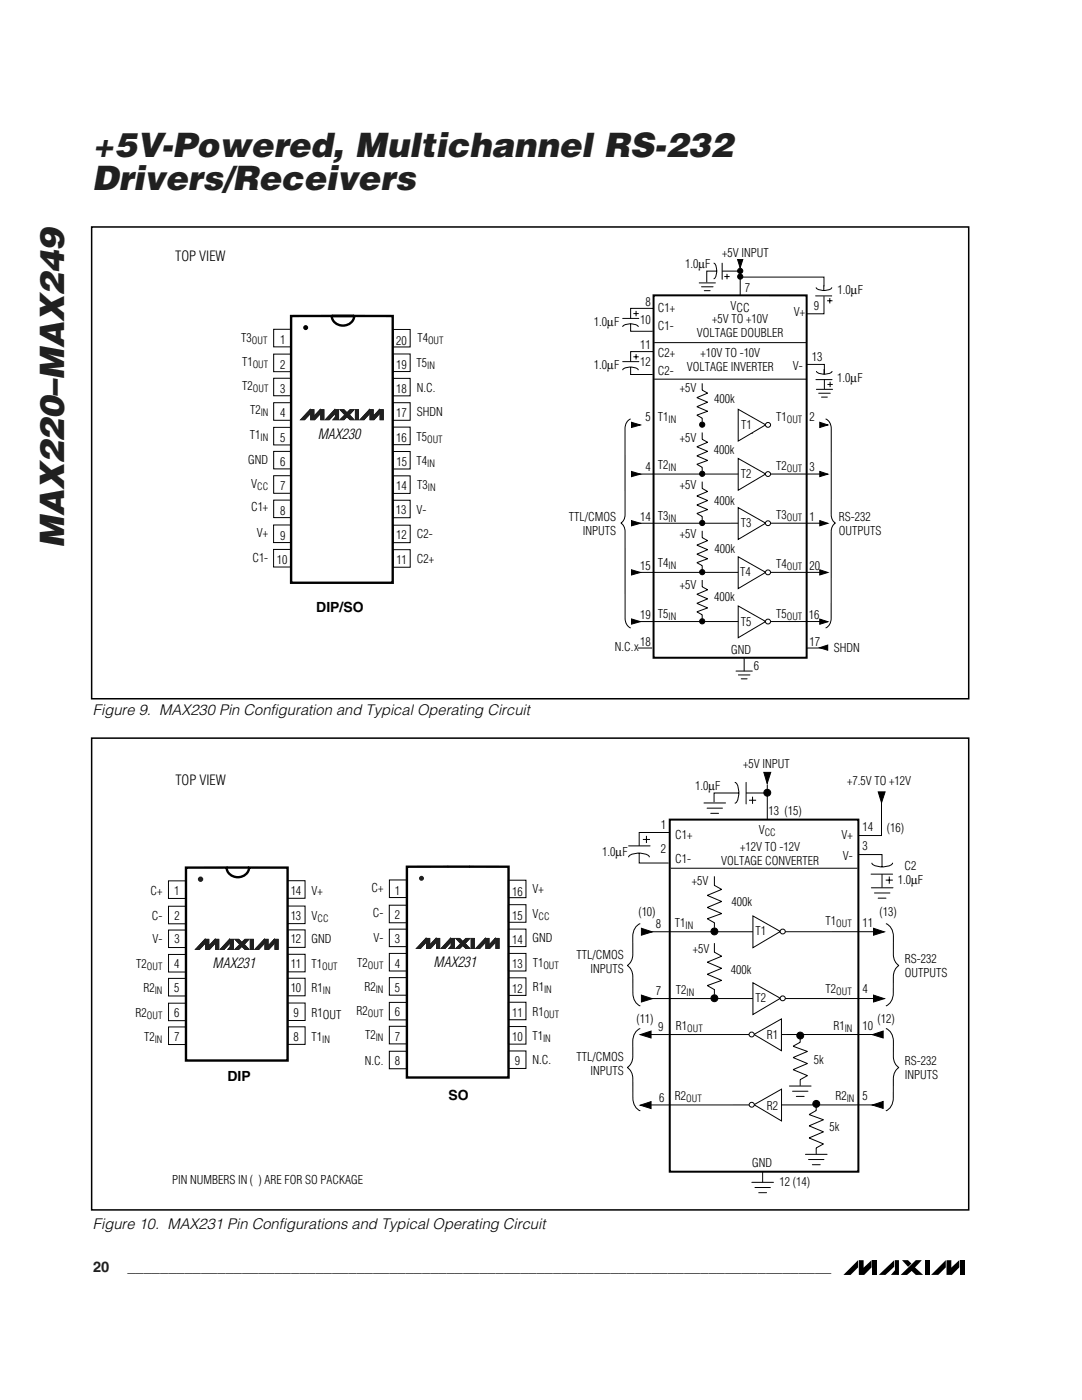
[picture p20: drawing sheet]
<svg xmlns="http://www.w3.org/2000/svg" width="216mm" height="279mm" viewBox="0 0 216 279" stroke-linecap="round" stroke-linejoin="round" font-family="sans-serif">
<defs><g id="words">
<g font-size="6.7" fill="#231f20">
<text x="18.4" y="31.3">+5V-Powered, Multichannel RS-232</text>
<text x="18.4" y="38">Drivers/Receivers</text>
<text x="12.8" y="109.4" transform="rotate(-90 12.8 109.4)">MAX220–MAX249</text>
</g>
<g font-size="2.9">
<text x="18.6" y="142.7">Figure 9. MAX230 Pin Configuration and Typical Operating Circuit</text>
<text x="18.6" y="245.3">Figure 10. MAX231 Pin Configurations and Typical Operating Circuit</text>
</g>
<g font-size="2.9" fill="#231f20">
<text x="18.6" y="253.8">20</text>
<text x="25.4" y="253.8">______________________________________________________________________________________</text>
</g>
<g font-size="2.8">
<text x="35" y="52.1">TOP VIEW</text>
<text x="63.4" y="87.6">MAX230</text>
<text x="63.1" y="122.2">DIP/SO</text>
<text x="35" y="156.7">TOP VIEW</text>
<text x="42.4" y="193.3">MAX231</text>
<text x="86.5" y="193.1">MAX231</text>
<text x="45.4" y="215.8">DIP</text>
<text x="89.5" y="219.6">SO</text>
</g>
<g font-size="2.4">
<text x="136.7" y="53.6">1.0µF</text>
<text x="144.1" y="51.2">+5V INPUT</text>
<text x="148.6" y="58.3">7</text>
<text x="167.1" y="58.7">1.0µF</text>
<text x="118.5" y="65">1.0µF</text>
<text x="127.7" y="64.6">10</text>
<text x="128.8" y="61.1">8</text>
<text x="131.2" y="62.2">C1+</text>
<text x="131.2" y="65.8">C1-</text>
<text x="142.1" y="64.6">+5V TO +10V</text>
<text x="145.8" y="61.8">VCC</text>
<text x="158.4" y="63.1">V+</text>
<text x="162.4" y="61.9">9</text>
<text x="48.1" y="68.3">T3</text>
<text x="55.9" y="68.7">1</text>
<text x="79" y="68.8">20</text>
<text x="83.3" y="68.2">T4</text>
<text x="127.7" y="69.7">11</text>
<text x="131.2" y="71.3">C2+</text>
<text x="139" y="67.4">VOLTAGE DOUBLER</text>
<text x="139.8" y="71.3">+10V TO -10V</text>
<text x="162" y="72">13</text>
<text x="48.3" y="73.1">T1</text>
<text x="48.3" y="77.8">T2</text>
<text x="55.9" y="73.5">2</text>
<text x="79" y="73.6">19</text>
<text x="83.1" y="73.3">T5</text>
<text x="118.5" y="73.7">1.0µF</text>
<text x="127.7" y="73.1">12</text>
<text x="131.2" y="74.9">C2-</text>
<text x="137" y="74.1">VOLTAGE INVERTER</text>
<text x="158.2" y="73.9">V-</text>
<text x="167.1" y="76.2">1.0µF</text>
<text x="49.9" y="82.6">T2</text>
<text x="55.9" y="78.4">3</text>
<text x="55.9" y="83.2">4</text>
<text x="79" y="83.3">17</text>
<text x="79" y="78.5">18</text>
<text x="83.2" y="83.1">SHDN</text>
<text x="83.2" y="78.2">N.C.</text>
<text x="128.8" y="84">5</text>
<text x="131.3" y="84">T1</text>
<text x="135.7" y="78.3">+5V</text>
<text x="142.5" y="80.5">400k</text>
<text x="154.9" y="84">T1</text>
<text x="49.9" y="87.7">T1</text>
<text x="55.9" y="88.2">5</text>
<text x="79.1" y="88.2">16</text>
<text x="83.1" y="87.9">T5</text>
<text x="135.7" y="88.2">+5V</text>
<text x="147.9" y="85.7">T1</text>
<text x="150.3" y="84.8" transform="rotate(180 150.3 84.8)">T1</text>
<text x="161.5" y="84.1">2</text>
<text x="49.5" y="92.6">GND</text>
<text x="55.9" y="93">6</text>
<text x="79.1" y="92.9">15</text>
<text x="83.1" y="92.9">T4</text>
<text x="128.8" y="94.1">4</text>
<text x="131.3" y="93.5">T2</text>
<text x="142.5" y="90.7">400k</text>
<text x="147.8" y="95.4">T2</text>
<text x="154.9" y="93.7">T2</text>
<text x="161.5" y="94.1">3</text>
<text x="50.1" y="97.3">V</text>
<text x="55.9" y="97.8">7</text>
<text x="79" y="97.8">14</text>
<text x="83.2" y="97.7">T3</text>
<text x="135.7" y="97.6">+5V</text>
<text x="142.5" y="100.8">400k</text>
<text x="50.1" y="102.1">C1+</text>
<text x="51.3" y="107.2">V+</text>
<text x="55.9" y="107.7">9</text>
<text x="55.9" y="102.7">8</text>
<text x="79" y="102.6">13</text>
<text x="79" y="107.7">12</text>
<text x="83.1" y="102.6">V-</text>
<text x="83.1" y="107.4">C2-</text>
<text x="113.5" y="103.9">TTL/CMOS</text>
<text x="116.3" y="106.7">INPUTS</text>
<text x="127.7" y="103.9">14</text>
<text x="131.3" y="103.7">T3</text>
<text x="135.7" y="107.4">+5V</text>
<text x="147.8" y="105.2">T3</text>
<text x="154.9" y="103.6">T3</text>
<text x="161.5" y="103.9">1</text>
<text x="167.4" y="103.9">RS-232</text>
<text x="167.4" y="106.7">OUTPUTS</text>
<text x="50.4" y="112.2">C1-</text>
<text x="55.2" y="112.6">10</text>
<text x="79.1" y="112.6">11</text>
<text x="83.1" y="112.4">C2+</text>
<text x="127.7" y="113.7">15</text>
<text x="131.3" y="113.3">T4</text>
<text x="142.6" y="110.3">400k</text>
<text x="154.9" y="113.4">T4</text>
<text x="161.5" y="113.7">20</text>
<text x="135.7" y="117.5">+5V</text>
<text x="142.5" y="119.9">400k</text>
<text x="147.7" y="115">T4</text>
<text x="127.7" y="123.5">19</text>
<text x="131.3" y="123.4">T5</text>
<text x="147.8" y="125">T5</text>
<text x="154.9" y="123.2">T5</text>
<text x="161.4" y="123.5">16</text>
<text x="122.7" y="130">N.C.x</text>
<text x="127.7" y="128.9">18</text>
<text x="145.9" y="130.5">GND</text>
<text x="161.5" y="128.9">17</text>
<text x="166.4" y="130.1">SHDN</text>
<text x="150.4" y="133.7">6</text>
<text x="148.3" y="153.3">+5V INPUT</text>
<text x="138.7" y="157.7">1.0µF</text>
<text x="169.1" y="156.7">+7.5V TO +12V</text>
<text x="131.9" y="165.5">1</text>
<text x="134.7" y="167.4">C1+</text>
<text x="151.4" y="166.5">V</text>
<text x="153.3" y="162.6">13 (15)</text>
<text x="167.9" y="167.4">V+</text>
<text x="172.1" y="165.8">14</text>
<text x="177" y="166.1">(16)</text>
<text x="120.2" y="170.7">1.0µF</text>
<text x="131.9" y="170.3">2</text>
<text x="134.7" y="172.2">C1-</text>
<text x="143.9" y="172.6">VOLTAGE CONVERTER</text>
<text x="147.7" y="169.8">+12V TO -12V</text>
<text x="168.1" y="171.7">V-</text>
<text x="172.1" y="169.6">3</text>
<text x="180.5" y="173.6">C2</text>
<text x="30" y="178.6">C+</text>
<text x="34.8" y="178.6">1</text>
<text x="58" y="178.6">14</text>
<text x="62.2" y="178.6">V+</text>
<text x="74.1" y="178.1">C+</text>
<text x="78.8" y="178.5">1</text>
<text x="102.2" y="178.8">16</text>
<text x="106.2" y="178.3">V+</text>
<text x="138" y="176.6">+5V</text>
<text x="179.1" y="176.4">1.0µF</text>
<text x="30.3" y="183.5">C-</text>
<text x="34.8" y="183.5">2</text>
<text x="58" y="183.5">13</text>
<text x="62.2" y="183.5">V</text>
<text x="74.4" y="183">C-</text>
<text x="78.8" y="183.4">2</text>
<text x="102.2" y="183.6">15</text>
<text x="106.2" y="183.2">V</text>
<text x="127.4" y="182.8">(10)</text>
<text x="130.9" y="185.2">8</text>
<text x="134.7" y="185">T1</text>
<text x="146" y="180.9">400k</text>
<text x="164.7" y="184.7">T1</text>
<text x="172.1" y="185">11</text>
<text x="175.5" y="182.8">(13)</text>
<text x="30.4" y="188.3">V-</text>
<text x="34.8" y="188.3">3</text>
<text x="58" y="188.3">12</text>
<text x="62.2" y="188.3">GND</text>
<text x="74.5" y="188">V-</text>
<text x="78.8" y="188.3">3</text>
<text x="102.2" y="188.5">14</text>
<text x="106.2" y="188">GND</text>
<text x="115" y="191.4">TTL/CMOS</text>
<text x="138.2" y="190.1">+5V</text>
<text x="150.8" y="186.6">T1</text>
<text x="27.2" y="193.2">T2</text>
<text x="34.8" y="193.2">4</text>
<text x="58" y="193.2">11</text>
<text x="62.2" y="193.2">T1</text>
<text x="71.3" y="193">T2</text>
<text x="72.7" y="197.9">R2</text>
<text x="78.8" y="193.1">4</text>
<text x="78.8" y="198">5</text>
<text x="102.2" y="193.3">13</text>
<text x="106.3" y="197.8">R1</text>
<text x="106.3" y="192.9">T1</text>
<text x="117.8" y="194.2">INPUTS</text>
<text x="145.8" y="194.4">400k</text>
<text x="180.5" y="192.2">RS-232</text>
<text x="180.5" y="195">OUTPUTS</text>
<text x="27.1" y="202.9">R2</text>
<text x="28.6" y="198">R2</text>
<text x="34.8" y="198">5</text>
<text x="34.8" y="202.9">6</text>
<text x="58" y="198">10</text>
<text x="58.6" y="202.9">9</text>
<text x="62.1" y="202.9">R1OUT</text>
<text x="62.2" y="198">R1</text>
<text x="71.2" y="202.5">R2</text>
<text x="78.8" y="202.8">6</text>
<text x="102.2" y="198.1">12</text>
<text x="102.2" y="202.9">11</text>
<text x="106.2" y="202.7">R1</text>
<text x="130.9" y="198.5">7</text>
<text x="134.9" y="198.4">T2</text>
<text x="150.8" y="200">T2</text>
<text x="164.7" y="198.1">T2</text>
<text x="172.1" y="198.2">4</text>
<text x="28.7" y="207.7">T2</text>
<text x="34.8" y="207.7">7</text>
<text x="58.5" y="207.7">8</text>
<text x="62.2" y="207.7">T1</text>
<text x="72.8" y="207.4">T2</text>
<text x="78.8" y="207.7">7</text>
<text x="102.2" y="207.7">10</text>
<text x="106.2" y="207.5">T1</text>
<text x="127" y="204.2">(11)</text>
<text x="131.4" y="205.8">9</text>
<text x="134.9" y="205.5">R1</text>
<text x="153" y="207.4">R1</text>
<text x="166.3" y="205.6">R1</text>
<text x="172.1" y="205.5">10</text>
<text x="175.1" y="204.2">(12)</text>
<text x="72.8" y="212.6">N.C.</text>
<text x="78.8" y="212.5">8</text>
<text x="102.7" y="212.5">9</text>
<text x="106.2" y="212.4">N.C.</text>
<text x="115" y="211.7">TTL/CMOS</text>
<text x="117.8" y="214.5">INPUTS</text>
<text x="162.4" y="212.4">5k</text>
<text x="180.5" y="212.5">RS-232</text>
<text x="180.5" y="215.3">INPUTS</text>
<text x="131.6" y="220">6</text>
<text x="134.7" y="219.4">R2</text>
<text x="153" y="221.5">R2</text>
<text x="166.7" y="219.5">R2</text>
<text x="172.1" y="219.6">5</text>
<text x="165.5" y="225.8">5k</text>
<text x="150.1" y="232.8">GND</text>
<text x="34.3" y="236.3">PIN NUMBERS IN ( ) ARE FOR SO PACKAGE</text>
<text x="155.6" y="236.7">12 (14)</text>
</g>
<g font-size="2">
<text x="50.3" y="68.6">OUT</text>
<text x="85.4" y="68.6">OUT</text>
<text x="50.4" y="73.5">OUT</text>
<text x="85.3" y="73.7">IN</text>
<text x="50.5" y="78.2">OUT</text>
<text x="52" y="83">IN</text>
<text x="52" y="88.1">IN</text>
<text x="85.2" y="88.3">OUT</text>
<text x="133.4" y="84.4">IN</text>
<text x="157" y="84.4">OUT</text>
<text x="85.2" y="93.3">IN</text>
<text x="133.4" y="93.9">IN</text>
<text x="157" y="94.1">OUT</text>
<text x="51.3" y="97.7">CC</text>
<text x="85.4" y="98.1">IN</text>
<text x="133.4" y="104.1">IN</text>
<text x="157" y="104">OUT</text>
<text x="133.4" y="113.7">IN</text>
<text x="157" y="113.8">OUT</text>
<text x="133.4" y="123.8">IN</text>
<text x="157" y="123.6">OUT</text>
<text x="152.6" y="166.9">CC</text>
<text x="63.4" y="183.9">CC</text>
<text x="107.4" y="183.6">CC</text>
<text x="136.8" y="185.4">IN</text>
<text x="166.9" y="185.1">OUT</text>
<text x="29.3" y="193.6">OUT</text>
<text x="64.3" y="193.6">OUT</text>
<text x="73.4" y="193.4">OUT</text>
<text x="108.4" y="193.3">OUT</text>
<text x="29.3" y="203.3">OUT</text>
<text x="30.9" y="198.4">IN</text>
<text x="64.4" y="198.4">IN</text>
<text x="73.4" y="202.9">OUT</text>
<text x="75" y="198.3">IN</text>
<text x="108.5" y="203.1">OUT</text>
<text x="108.6" y="198.2">IN</text>
<text x="137" y="198.8">IN</text>
<text x="166.9" y="198.5">OUT</text>
<text x="30.9" y="208.1">IN</text>
<text x="64.3" y="208.1">IN</text>
<text x="75" y="207.8">IN</text>
<text x="108.3" y="207.9">IN</text>
<text x="137.1" y="205.9">OUT</text>
<text x="168.5" y="206">IN</text>
<text x="136.9" y="219.8">OUT</text>
<text x="168.9" y="219.9">IN</text>
</g>
</g></defs>
<path d="M171.2 251.5v1.4l-1.5 1.5h-1.4zM171.4 251.5h.9v1.5l1.6-1.5v1.4l-1.5 1.5h-1zM174.1 251.5h.9v2.9h-.9zM175.4 254.4l3-2.9v1.3l-1.7 1.6zM178.6 251.5h.8v2.9h-1.6l.8-.9zM180 251.5h1.2l.7 .7-.7 .6zM179.7 254.4l3-2.9h1.2l-1.3 1.4 1.6 1.5h-1.5l-.8-.8-.9 .8zM184.5 251.5h1v2.9h-1zM188.7 251.5v1.4l-1.5 1.5h-1.4zM188.9 251.5h.9v1.5l1.6-1.5v1.4l-1.5 1.5h-1zM191.6 251.5h.9v2.9h-.9z" fill="#000"/>
<g fill="none" stroke="#000" stroke-width=".2">
<path d="M54.6 70.7h3.5v3.5h-3.5zM54.6 75.5h3.5v3.5h-3.5zM54.6 65.7h3.5v3.5h-3.5zM78.4 65.8h3.4v3.4h-3.4zM78.4 75.5h3.4v3.5h-3.4zM78.4 70.6h3.4v3.6h-3.4zM54.6 90.1h3.5v3.5h-3.5zM54.6 80.4h3.5v3.5h-3.5zM54.6 85.3h3.5v3.5h-3.5zM54.6 94.9h3.5v3.5h-3.5zM54.6 99.8h3.5v3.5h-3.5zM78.4 95h3.4v3.5h-3.4z"/>
<path d="M78.4 80.4h3.4v3.5h-3.4zM78.4 85.2h3.4v3.5h-3.4zM78.4 90.1h3.4v3.5h-3.4zM78.4 99.8h3.4v3.5h-3.4zM54.6 109.7h3.5v3.5h-3.5zM54.6 104.8h3.5v3.5h-3.5zM78.4 104.8h3.5v3.5h-3.5zM78.4 109.7h3.5v3.5h-3.5z"/>
</g>
<path d="M66.2 63.1h4.5" fill="none" stroke="#000" stroke-width=".58"/>
<path d="M58.1 63.1h8.1a2.27 2.27 0 0 0 2.2 1.9 2.27 2.27 0 0 0 2.3-1.9h7.7v53.2h-20.3z" fill="#fff" stroke="#000" stroke-width=".48"/>
<g fill="#231f20" stroke="#231f20" stroke-width=".2">
<path d="M61.9 81.8v.8l-1.1 1.2h-.8z"/>
<path d="M62 81.8h.6v1.3l1.3-1.3v.8l-1.1 1.2h-.8z"/>
<path d="M64 81.8h.6v2h-.6z"/>
<path d="M66.8 81.8v.8l-1.1 1.2h-.8z"/>
<path d="M66.9 81.8h.7v2h-1.1l.4-.5z"/>
<path d="M69.8 81.8h.8l-.9 1 .9 1h-.8l-.6-.6-.6 .6h-.7z"/>
<path d="M67.9 81.8h.7l.5 .5-.4 .4z"/>
<path d="M70.9 81.8h.6v2h-.6z"/>
<path d="M73.7 81.8v.8l-1.1 1.2h-.7z"/>
<path d="M73.8 81.8h.7v1.3l1.2-1.3v.8l-1.1 1.2h-.8z"/>
<path d="M75.8 81.8h.7v2h-.7z"/>
</g>
<circle cx="61" cy="65.4" r=".29" fill="#000" stroke="#000" stroke-width=".4"/>
<path d="M130.4 58.9l30.6 .1v72.3h-30.6z" fill="none" stroke="#000" stroke-width=".4"/>
<g fill="none" stroke="#000" stroke-width=".2">
<path d="M139.5 56.5h3.3M140 57.2h2.3M140.5 58h1.2M142.4 52.5a1.62 1.62 0 0 1 .6 1.6v.2a1.5 1.5 0 0 1-.6 1.3M143 54.1h-2v2.3M144.1 52.5v3.2M144.1 54.1h3.6M144.5 55.2h1.1M145.1 54.7v1M147.6 55.3h16.8v1.9M147.7 54.1v4.8M162.7 59.1h3.3"/>
<path d="M162.9 57.4a1.6 1.6 0 0 0 1.5 .6h.1a1.52 1.52 0 0 0 1.5-.6M164.4 57v1M164.4 59.1v3.5h-3.4M165.6 59.5v1.1M124.3 72.2h3.2M124.3 63.5h3.2M124.3 73.9a1.62 1.62 0 0 1 1.5-.7l.2 .1a1.5 1.5 0 0 1 1.4 .6M124.3 65.2a1.62 1.62 0 0 1 1.5-.6h.2a1.5 1.5 0 0 1 1.4 .6M125.8 73.3v1.4h4.4M125.8 64.6v1.5h4.4M126.4 71.2h1.1M126.4 62.6h1.1"/>
<path d="M126.9 62v1.1M126.9 70.7v1M130.3 70.2h-4.5v2M130.3 61.5h-4.5v2M130.5 68.4h30.3M130.5 75.7h30.3M160.9 72.7h3.6v1.9M162.8 75.8h3.2M162.9 77.7h3.2M162.9 74.1a1.6 1.6 0 0 0 1.5 .6h.2a1.52 1.52 0 0 0 1.4-.6M163.4 78.5h2.3M163.9 79.3h1.2"/>
<path d="M164.4 73.7v1M164.5 75.7v2M165 60h1.1M165.1 76.7h1.1M165.6 76.2v1.1M164.7 83.6a1.93 1.93 0 0 1 1.2 1.9v17.2a1.94 1.94 0 0 0 .8 1.7 1.85 1.85 0 0 0-.8 1.7v17.3a2.04 2.04 0 0 1-1.2 1.9M146.9 133.9h3.2M147.3 134.7h2.3M147.9 135.5h1.2M148.5 131.3v2.6"/>
</g>
<g fill="#000" stroke="#000" stroke-width=".2">
<circle cx="147.7" cy="54.1" r=".52"/>
<circle cx="147.7" cy="55.2" r=".52"/>
</g>
<g fill="#fff" stroke="#000" stroke-width=".2">
<path d="M147.3 81.7l5.5 3.1-5.5 3.2z"/>
<circle cx="153.2" cy="84.8" r=".5"/>
</g>
<path d="M126 84.3l1.8 .5-1.8 .5zM163.6 84.3l1.6 .5-1.6 .5z" fill="#000" stroke="#000" stroke-width=".2"/>
<path d="M164.2 94.6h-37" fill="none" stroke="#000" stroke-width=".2"/>
<g fill="#fff" stroke="#000" stroke-width=".2">
<path d="M147.3 91.5l5.5 3.1-5.5 3.2z"/>
<circle cx="153.2" cy="94.6" r=".5"/>
</g>
<path d="M126 94.1l1.8 .5-1.8 .5zM163.6 94.1l1.6 .5-1.6 .5z" fill="#000" stroke="#000" stroke-width=".2"/>
<path d="M164.2 104.4h-37" fill="none" stroke="#000" stroke-width=".2"/>
<g fill="#fff" stroke="#000" stroke-width=".2">
<path d="M147.3 101.3l5.5 3.1-5.5 3.3z"/>
<circle cx="153.2" cy="104.4" r=".5"/>
</g>
<path d="M126 103.9l1.8 .5-1.8 .5zM163.6 103.9l1.6 .5-1.6 .5z" fill="#000" stroke="#000" stroke-width=".2"/>
<path d="M164.2 114.2h-37" fill="none" stroke="#000" stroke-width=".2"/>
<g fill="#fff" stroke="#000" stroke-width=".2">
<path d="M147.3 111.1l5.5 3.1-5.5 3.3z"/>
<circle cx="153.2" cy="114.2" r=".5"/>
</g>
<path d="M126 113.7l1.8 .5-1.8 .5zM163.6 113.7l1.6 .5-1.6 .5zM163.6 123.5l1.6 .6-1.6 .5z" fill="#000" stroke="#000" stroke-width=".2"/>
<path d="M164.2 124h-37" fill="none" stroke="#000" stroke-width=".2"/>
<g fill="#fff" stroke="#000" stroke-width=".2">
<path d="M147.3 120.9l5.5 3.1-5.5 3.3z"/>
<circle cx="153.2" cy="124" r=".5"/>
</g>
<g fill="#000" stroke="#000" stroke-width=".2">
<path d="M147.2 51.8h1l-.5 1.7zM126 123.5l1.8 .6-1.8 .5zM163.5 129.3l1.7-.6v1.1z"/>
<circle cx="140.1" cy="94.6" r=".52"/>
<circle cx="140.1" cy="84.7" r=".52"/>
<circle cx="140.1" cy="104.4" r=".52"/>
<circle cx="140.1" cy="114.2" r=".52"/>
<circle cx="140.1" cy="124" r=".52"/>
</g>
<path d="M140.1 76.5v1.4l1.1 .6-2.2 .9 2.2 .9-2.2 .9 2.2 .9-2.2 .8 1.1 .6v.7M125.8 83.6a1.93 1.93 0 0 0-1.1 1.9v17.2a1.94 1.94 0 0 1-.8 1.7 1.85 1.85 0 0 1 .8 1.7v17.3a2.04 2.04 0 0 0 1.1 1.9M140.1 86.3v1.4M140.1 93.2v.8M140.1 96.1v1.4l1.1 .6-2.2 .9 2.2 .9-2.2 .9 2.2 .9-2.2 .8 1.1 .6v.7M140.1 87.7l1.1 .6-2.2 .9 2.2 .9-2.2 .9 2.2 .9-2.2 .8 1.1 .6M140.1 105.9v1.4l1.1 .6-2.2 .9 2.2 .9-2.2 .9 2.2 .9-2.2 .8 1.1 .6v.7M140.1 115.7v1.4M140.1 117.1l1.1 .6-2.2 .9 2.2 .9-2.2 .9 2.2 .9-2.2 .8 1.1 .6M140.1 122.7v.8" fill="none" stroke="#000" stroke-width=".2"/>
<path d="M127.3 129.3h2.8z" fill="#fff" stroke="#000" stroke-width=".2"/>
<g fill="#000" stroke="#000" stroke-width=".2">
<path d="M161 129.3h3z"/>
<circle cx="153.1" cy="158.2" r=".69"/>
</g>
<path d="M18.3 45.3h175v94.2h-175z" fill="none" stroke="#000" stroke-width=".3"/>
<path d="M133.6 163.6h37.7v70.2h-37.7z" fill="none" stroke="#000" stroke-width=".4"/>
<g fill="none" stroke="#000" stroke-width=".2">
<path d="M146.6 156.1a1.85 1.85 0 0 1 .8 2v.4a2 2 0 0 1-.8 1.8M147.4 158.3h-4.9v1.8M148.9 156.1v4.3M148.9 158.3h4.2M149.4 159.7h1.5M150.2 159v1.4M153.1 156.6v7M175.9 159.5v7.2h-4.6M125.4 168.8h4.3M125.4 171.1a1.85 1.85 0 0 1 2-.8h.4a2 2 0 0 1 1.8 .8M127.5 170.3v1.9h5.9M128.3 167.5h1.4"/>
<path d="M129 166.8v1.4M133.5 166.1h-6v2.7M133.8 173.3h37.3M140.5 160.3h4.3M141.1 161.3h3.1M141.8 162.3h1.6M171.2 170.5h4.8v2.5M173.8 174.5h4.3M173.9 177.2h4.3M174 172.2a2.14 2.14 0 0 0 2 .8h.5a1.61 1.61 0 0 0 1.6-.8M174.5 178.2h3.1M175.2 179.2h1.6"/>
<path d="M176 174.5v2.6M176.7 175.6h1.5M177.4 174.9v1.5M175.1 185.9l-45.5 .1M150 236h4.3M150.6 237h3.1M151.4 238h1.6M152.2 233.9v2.1"/>
</g>
<g fill="#fff" stroke="#000" stroke-width=".2">
<path d="M150.2 182.8l5.5 3.1-5.5 3.2z"/>
<circle cx="156.2" cy="185.9" r=".5"/>
</g>
<path d="M175.2 158h1.4l-.7 2.2zM128 185.3l2.1 .7-2.1 .6zM174.3 185.3l2.2 .7-2.2 .6z" fill="#000" stroke="#000" stroke-width=".2"/>
<path d="M175.1 199.3h-45.5" fill="none" stroke="#000" stroke-width=".2"/>
<g fill="#fff" stroke="#000" stroke-width=".2">
<path d="M150.2 196.1l5.5 3.1-5.5 3.3z"/>
<circle cx="156.2" cy="199.2" r=".5"/>
</g>
<path d="M128 198.6l2.1 .7-2.1 .7zM174.3 198.6l2.2 .7-2.2 .7z" fill="#000" stroke="#000" stroke-width=".2"/>
<path d="M175.1 206.5h-45.5" fill="none" stroke="#000" stroke-width=".2"/>
<g fill="#fff" stroke="#000" stroke-width=".2">
<path d="M150.4 206.5l5.5-3.2v6.4z"/>
<circle cx="150" cy="206.5" r=".5"/>
</g>
<g fill="#000" stroke="#000" stroke-width=".2">
<path d="M127.7 206.5l2.2-.7v1.4zM174.1 206.5l2.1-.7v1.4zM127.7 220.6l2.2-.7v1.3z"/>
<circle cx="159.7" cy="206.7" r=".69"/>
<circle cx="162.9" cy="220.3" r=".69"/>
</g>
<path d="M157.5 216.7h4.3M158.1 217.8h3.1M158.9 218.8h1.6M159.7 207v1l-1.5 .8 2.9 1-2.9 1.3 2.9 1.2-2.9 1.2 2.9 1.2-1.4 .8v1.2M160.7 230.4h4.3M161.3 231.4h3.1M162.1 232.4h1.6M162.9 220.6v1.1l-1.5 .7 2.9 1.1-2.9 1.2 2.9 1.2-2.9 1.2 2.9 1.2-1.4 .8M162.9 229.1v1.2M175.1 220.5h-45.5" fill="none" stroke="#000" stroke-width=".2"/>
<g fill="#fff" stroke="#000" stroke-width=".2">
<path d="M150.5 220.5l5.4-3.1v6.3z"/>
<circle cx="150" cy="220.5" r=".5"/>
</g>
<g fill="#000" stroke="#000" stroke-width=".2">
<path d="M152.4 154.1h1.4l-.7 2.3zM174.1 220.5l2.1-.7v1.4z"/>
<circle cx="142.6" cy="185.9" r=".69"/>
<circle cx="142.6" cy="199.2" r=".69"/>
</g>
<g fill="none" stroke="#000" stroke-width=".2">
<path d="M33.6 175.8h3.5v3.5h-3.5zM57.4 175.8h3.5v3.5h-3.5zM77.7 175.6h3.5v3.5h-3.5zM101.5 175.7h3.5v3.5h-3.5zM142.6 174.9v1.8M142.6 176.7l1.4 .8-2.9 1.2 2.9 1.2-2.9 1.2 2.9 1.2-2.9 1.1 1.5 .8M33.6 180.9h3.5v3.5h-3.5zM33.6 185.6h3.5v3.5h-3.5zM33.6 190.5h3.5v3.5h-3.5zM33.6 195.3h3.5v3.5h-3.5zM57.4 180.8h3.5v3.5h-3.5zM57.4 185.6h3.5v3.5h-3.5z"/>
<path d="M57.4 190.4h3.5v3.6h-3.5zM57.4 195.2h3.5v3.5h-3.5zM77.7 180.7h3.5v3.5h-3.5zM77.7 185.4h3.5v3.5h-3.5zM77.7 190.3h3.5v3.5h-3.5zM77.7 195.1h3.5v3.5h-3.5zM101.5 185.4h3.5v3.5h-3.5zM101.5 190.3h3.5v3.5h-3.5zM101.5 195.1h3.5v3.6h-3.5zM101.5 180.6h3.5v3.5h-3.5zM127.8 184.3a2.64 2.64 0 0 0-1.5 2.6v3.6a2.58 2.58 0 0 1-1.1 2.2 2.47 2.47 0 0 1 1.1 2.2v3.3a2.65 2.65 0 0 0 1.5 2.6M142.6 184.1v1.1"/>
<path d="M142.6 188.2v1.9M142.6 190l1.4 .8-2.9 1.2 2.9 1.2-2.9 1.2 2.9 1.3-2.9 1 1.5 .8v1M176.8 184.3a2.64 2.64 0 0 1 1.5 2.6v3.6a2.58 2.58 0 0 0 1.1 2.2 2.47 2.47 0 0 0-1.1 2.2l-.1 3.3a2.65 2.65 0 0 1-1.4 2.6M33.6 200.2h3.5v3.5h-3.5zM33.6 205h3.5v3.5h-3.5zM57.4 200.2h3.5v3.5h-3.5zM57.4 204.9h3.5v3.5h-3.5zM77.7 200.1h3.5v3.4h-3.5zM77.7 204.8h3.5v3.5h-3.5zM77.7 209.8h3.5v3.5h-3.5zM101.5 204.9h3.5v3.5h-3.5zM101.5 200h3.5v3.5h-3.5z"/>
<path d="M101.5 209.7h3.5v3.5h-3.5zM127.8 205.3a2.65 2.65 0 0 0-1.5 2.5v3a2.58 2.58 0 0 1-1.1 2.2 2.47 2.47 0 0 1 1.1 2.3v3.8a2.65 2.65 0 0 0 1.5 2.6M176.8 205.3a2.64 2.64 0 0 1 1.5 2.5v3a2.58 2.58 0 0 0 1.1 2.2 2.47 2.47 0 0 0-1.1 2.3l-.1 3.8a2.65 2.65 0 0 1-1.4 2.6"/>
</g>
<path d="M81.2 173h20.3v42h-20.3z" fill="none" stroke="#000" stroke-width=".48"/>
<g fill="#231f20" stroke="#231f20" stroke-width=".2">
<path d="M85 187.3v.8l-1.1 1.2h-.8z"/>
<path d="M85.1 187.3h.6v1.3l1.3-1.3v.8l-1.1 1.2h-.8z"/>
<path d="M87.1 187.3h.6v2h-.6z"/>
<path d="M89.9 187.3v.8l-1.1 1.2h-.8z"/>
<path d="M90 187.3h.7v2h-1.1l.4-.5z"/>
<path d="M93 187.3h.7l-.9 1 .9 1h-.7l-.7-.6-.6 .6h-.7z"/>
<path d="M91 187.3h.7l.5 .5-.4 .4z"/>
<path d="M94 187.3h.6v2h-.6z"/>
<path d="M96.8 187.3v.8l-1.1 1.2h-.7z"/>
<path d="M96.9 187.3h.7v1.3l1.2-1.3v.8l-1.1 1.2h-.8z"/>
<path d="M99 187.3h.6v2h-.6z"/>
</g>
<circle cx="84.1" cy="175.3" r=".29" fill="#000" stroke="#231f20" stroke-width=".4"/>
<path d="M37.1 173.2l8.1-.1a2.27 2.27 0 0 0 2.3 2 2.27 2.27 0 0 0 2.2-2l7.7 .1v38.5h-20.3z" fill="#fff" stroke="#000" stroke-width=".48"/>
<g fill="#231f20" stroke="#231f20" stroke-width=".2">
<path d="M40.9 187.5v.8l-1.1 1.2h-.8z"/>
<path d="M41 187.5h.7v1.3l1.2-1.3v.8l-1.1 1.2h-.8z"/>
<path d="M43 187.5h.6v2h-.6z"/>
<path d="M45.8 187.5v.8l-1.1 1.2h-.7z"/>
<path d="M46 187.5h.6v2h-1.1l.5-.5z"/>
<path d="M48.9 187.5h.7l-.9 1 .9 1h-.7l-.6-.6-.7 .6h-.7z"/>
<path d="M46.9 187.5h.7l.6 .5-.5 .4z"/>
<path d="M49.9 187.5h.7v2h-.7z"/>
<path d="M52.7 187.5v.8l-1 1.2h-.8z"/>
<path d="M52.9 187.5h.6v1.3l1.2-1.3v.8l-1.1 1.2h-.7z"/>
<path d="M54.9 187.5h.6v2h-.6z"/>
</g>
<path d="M45.2 173.1h4.5" fill="none" stroke="#000" stroke-width=".48"/>
<circle cx="40" cy="175.5" r=".29" fill="#000" stroke="#231f20" stroke-width=".48"/>
<path d="M18.3 147.3h175v94.2h-175z" fill="none" stroke="#000" stroke-width=".3"/>
<use href="#words"/>
</svg>
